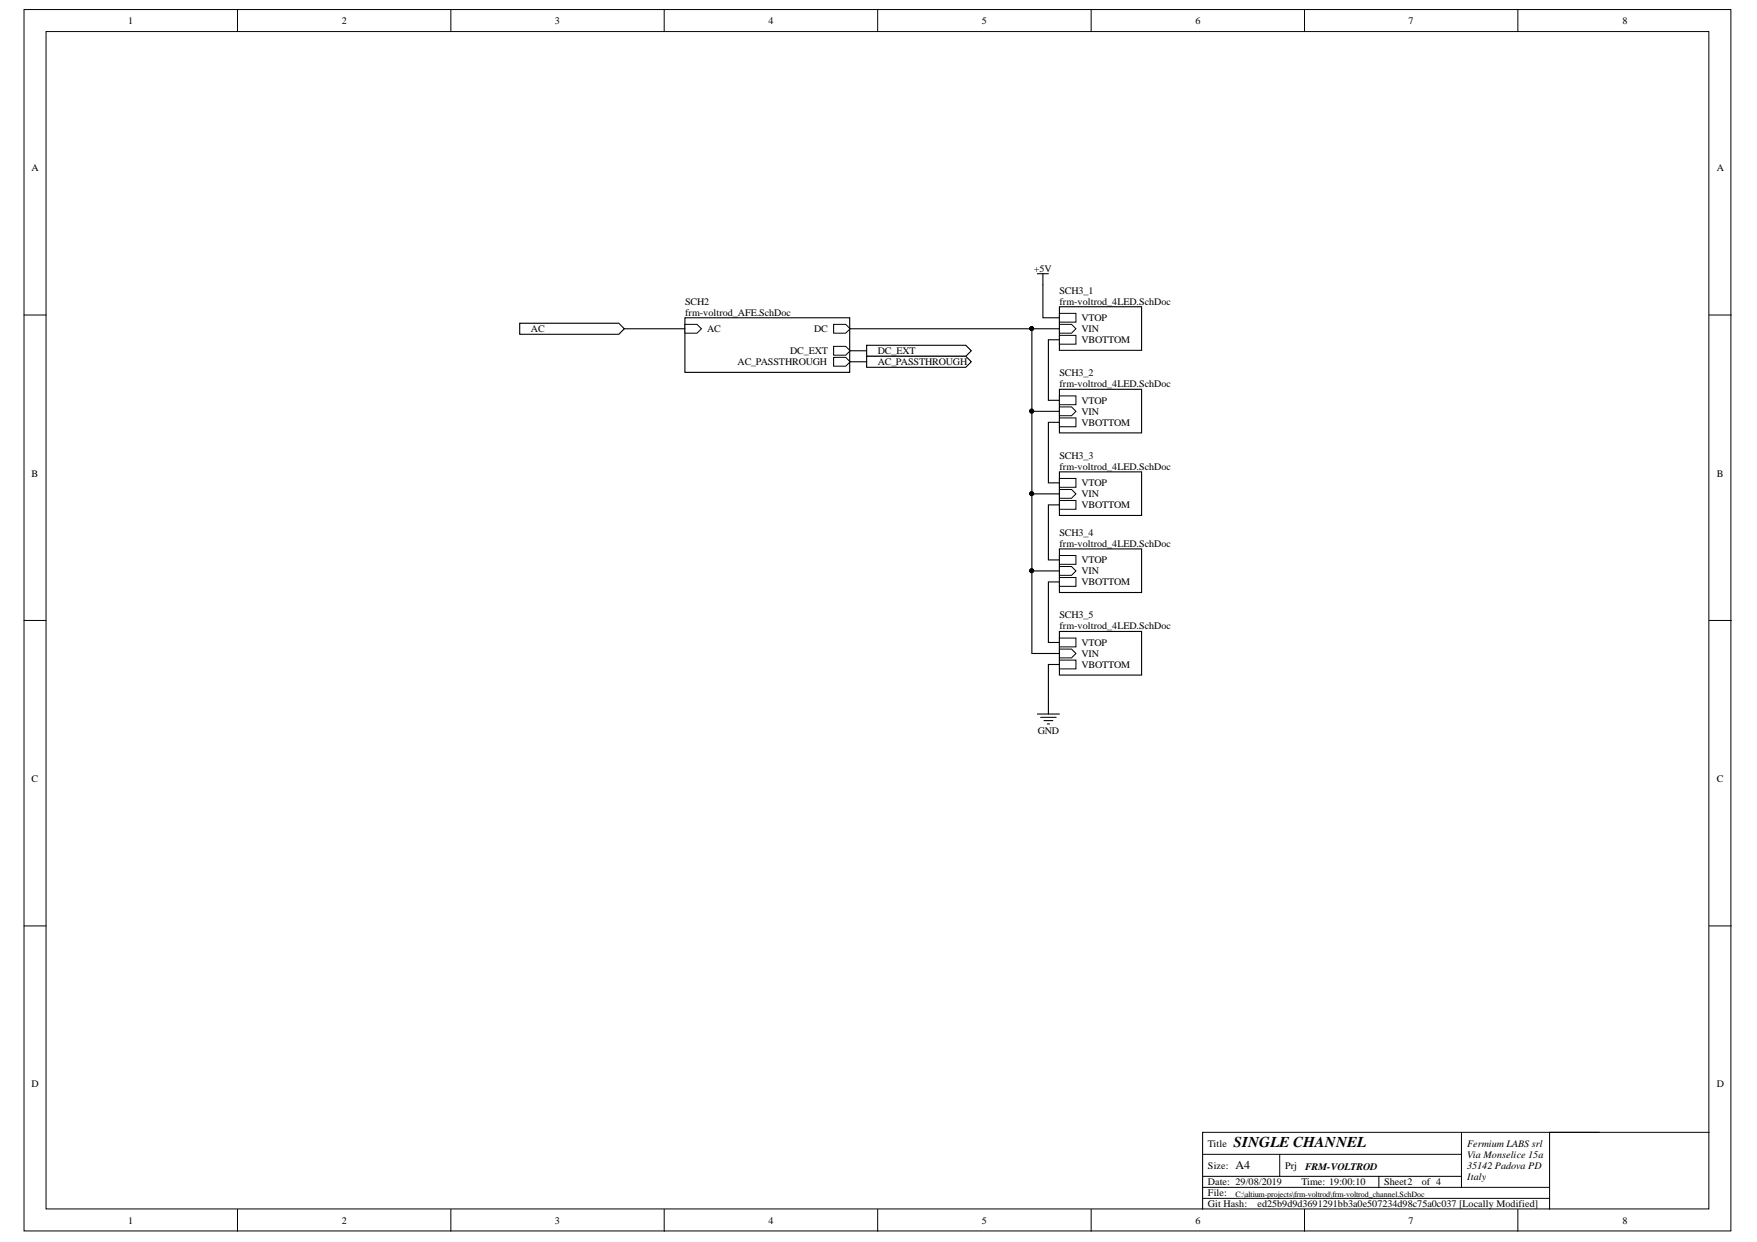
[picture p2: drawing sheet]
<svg xmlns="http://www.w3.org/2000/svg" width="297mm" height="210mm" viewBox="0 0 297 210" stroke-linecap="round" stroke-linejoin="round" font-family="sans-serif">
<defs><g id="words">
<text font-size="2.5" x="208.5" y="193.8">SINGLE CHANNEL</text>
<text font-size="2" x="208.9" y="197.6">A4</text>
<g font-size="1.7">
<text x="21.7" y="4">1</text>
<text x="57.8" y="4">2</text>
<text x="93.8" y="4">3</text>
<text x="129.9" y="4">4</text>
<text x="166" y="4">5</text>
<text x="202.1" y="4">6</text>
<text x="238.1" y="4">7</text>
<text x="274.3" y="4">8</text>
<text x="5.3" y="28.9">A</text>
<text x="290.3" y="28.9">A</text>
<text x="174.8" y="45.9">+5V</text>
<text x="115.8" y="51.5">SCH2</text>
<text x="115.8" y="53.3">frm-voltrod_AFE.SchDoc</text>
<text x="179.1" y="49.6">SCH3_1</text>
<text x="179.1" y="51.5">frm-voltrod_4LED.SchDoc</text>
<text x="89.8" y="56.1">AC</text>
<text x="119.5" y="56.1">AC</text>
<text x="133.6" y="59.8">DC_EXT</text>
<text x="137.6" y="56.1">DC</text>
<text x="148.4" y="59.8">DC_EXT</text>
<text x="182.8" y="54.3">VTOP</text>
<text x="182.8" y="58">VBOTTOM</text>
<text x="182.8" y="56.1">VIN</text>
<text x="124.7" y="61.7">AC_PASSTHROUGH</text>
<text x="148.4" y="61.7">AC_PASSTHROUGH</text>
<text x="179.1" y="63.6">SCH3_2</text>
<text x="179.1" y="65.4">frm-voltrod_4LED.SchDoc</text>
<text x="182.8" y="68.2">VTOP</text>
<text x="182.8" y="71.9">VBOTTOM</text>
<text x="182.8" y="70.1">VIN</text>
<text x="179.1" y="77.5">SCH3_3</text>
<text x="5.3" y="80.6">B</text>
<text x="179.1" y="79.4">frm-voltrod_4LED.SchDoc</text>
<text x="182.8" y="82.2">VTOP</text>
<text x="290.3" y="80.6">B</text>
<text x="182.8" y="85.9">VBOTTOM</text>
<text x="182.8" y="84">VIN</text>
<text x="179.1" y="90.5">SCH3_4</text>
<text x="179.1" y="92.4">frm-voltrod_4LED.SchDoc</text>
<text x="182.8" y="95.2">VTOP</text>
<text x="182.8" y="98.9">VBOTTOM</text>
<text x="182.8" y="97">VIN</text>
<text x="179.1" y="104.5">SCH3_5</text>
<text x="179.1" y="106.3">frm-voltrod_4LED.SchDoc</text>
<text x="182.8" y="109.1">VTOP</text>
<text x="182.8" y="112.8">VBOTTOM</text>
<text x="182.8" y="111">VIN</text>
<text x="175.5" y="124">GND</text>
<text x="5.3" y="132.2">C</text>
<text x="290.3" y="132.2">C</text>
<text x="5.3" y="183.8">D</text>
<text x="290.3" y="183.8">D</text>
<text x="204.2" y="193.8">Title</text>
<text x="204.2" y="197.5">Size:</text>
<text x="217.3" y="197.5">Prj</text>
<text x="220.6" y="197.7">FRM-VOLTROD</text>
<text x="248" y="193.8">Fermium LABS srl</text>
<text x="248" y="195.7">Via Monselice 15a</text>
<text x="248" y="197.5">35142 Padova PD</text>
<text x="204.2" y="200.3">Date: 29/08/2019</text>
<text x="204.2" y="202.2">File:</text>
<text x="220" y="200.3">Time: 19:00:10</text>
<text x="234" y="200.3">Sheet2</text>
<text x="240.3" y="200.3">of 4</text>
<text x="248" y="199.4">Italy</text>
<text x="21.7" y="206.8">1</text>
<text x="57.8" y="206.8">2</text>
<text x="93.8" y="206.8">3</text>
<text x="129.9" y="206.8">4</text>
<text x="166" y="206.8">5</text>
<text x="202.1" y="206.8">6</text>
<text x="204.2" y="204.1">Git Hash:</text>
<text x="212.6" y="204.1">ed25b9d9d3691291bb3a0e507234d98c75a0c037 [Locally Modified]</text>
<text x="238.1" y="206.8">7</text>
<text x="274.3" y="206.8">8</text>
</g>
<text font-size="1.4" x="208.9" y="202.3">C:\altium-projects\frm-voltrod\frm-voltrod_channel.SchDoc</text>
</g></defs>
<g fill="#fff" stroke="#000" stroke-width=".17">
<path d="M4.1 1.6h288.5v206.4h-288.5z"/>
<path d="M7.8 5.3h281.1v199h-281.1z"/>
</g>
<g fill="none" stroke="#000" stroke-width=".17">
<path d="M40.1 1.6v3.7M76.2 1.6v3.7M112.3 1.6v3.7M148.4 1.6v3.7M184.5 1.6v3.7M220.5 1.6v3.7M256.6 1.6v3.7M4.1 53.2h3.7M289 53.2h3.7M4.1 104.9h3.7M289 104.9h3.7M4.1 156.5h3.7"/>
<path d="M289 156.5h3.7M203.3 195.1h43.8M203.3 198.8h43.8M216.3 195.1v3.7M233.1 198.8v1.9M247.1 191.4v9.3M270.4 191.4h-67.1v13M289 191.4h-27v13M40.1 204.4v3.7M76.2 204.4v3.7M112.3 204.4v3.7M148.4 204.4v3.7"/>
<path d="M184.5 204.4v3.7M203.3 200.7h58.7M203.3 202.5h58.7M220.5 204.4v3.7M256.6 204.4v3.7"/>
</g>
<path d="M179.1 51.8h13.9v7.4h-13.9z" fill="none" stroke="#000" stroke-width=".19"/>
<path d="M179.1 53h2.8v1.4h-2.8z" fill-rule="evenodd" fill="#fff"/>
<path d="M179.1 53h2.8v1.4h-2.8z" fill="none" stroke="#000" stroke-width=".17"/>
<path d="M179.1 56.7h2.8v1.5h-2.8z" fill-rule="evenodd" fill="#fff"/>
<path d="M179.1 56.7h2.8v1.5h-2.8z" fill="none" stroke="#000" stroke-width=".17"/>
<path d="M179.1 54.8h2.1l.7 .8-.7 .7h-2.1z" fill-rule="evenodd" fill="#fff"/>
<path d="M179.1 54.8h2.1l.7 .8-.7 .7h-2.1z" fill="none" stroke="#000" stroke-width=".17"/>
<path d="M115.8 53.7h27.8v9.2h-27.8zM175.4 46.3h1.8M176.3 46.3v1.8M177.2 118.8v1.9M175.4 120.7h3.7M175.9 121.2h2.6M176.5 121.8h1.5M177.1 122.3h.3" fill="none" stroke="#000" stroke-width=".19"/>
<path d="M140.9 54.8h2.1l.7 .8-.7 .7h-2.1z" fill-rule="evenodd" fill="#fff"/>
<path d="M140.9 54.8h2.1l.7 .8-.7 .7h-2.1z" fill="none" stroke="#000" stroke-width=".17"/>
<path d="M140.9 60.4h2.1l.7 .7-.7 .8h-2.1z" fill-rule="evenodd" fill="#fff"/>
<path d="M140.9 60.4h2.1l.7 .7-.7 .8h-2.1z" fill="none" stroke="#000" stroke-width=".17"/>
<path d="M140.9 58.5h2.1l.7 .8-.7 .7h-2.1z" fill-rule="evenodd" fill="#fff"/>
<path d="M140.9 58.5h2.1l.7 .8-.7 .7h-2.1z" fill="none" stroke="#000" stroke-width=".17"/>
<path d="M115.8 54.8h2l.8 .8-.8 .7h-2z" fill-rule="evenodd" fill="#fff"/>
<path d="M115.8 54.8h2l.8 .8-.8 .7h-2z" fill="none" stroke="#000" stroke-width=".17"/>
<g fill="#fff" stroke="#000" stroke-width=".19">
<path d="M87.9 54.6h16.7l.9 1-.9 .9h-16.7z" fill-rule="evenodd"/>
<path d="M146.5 58.4h16.8l.9 .9-.9 .9h-16.8z" fill-rule="evenodd"/>
<path d="M146.5 60.2h16.8l.9 .9-.9 1h-16.8z" fill-rule="evenodd"/>
</g>
<path d="M179.1 65.8h13.9v7.4h-13.9z" fill="none" stroke="#000" stroke-width=".19"/>
<path d="M179.1 66.9h2.8v1.5h-2.8z" fill-rule="evenodd" fill="#fff"/>
<path d="M179.1 66.9h2.8v1.5h-2.8z" fill="none" stroke="#000" stroke-width=".17"/>
<path d="M179.1 70.6h2.8v1.5h-2.8z" fill-rule="evenodd" fill="#fff"/>
<path d="M179.1 70.6h2.8v1.5h-2.8z" fill="none" stroke="#000" stroke-width=".17"/>
<path d="M179.1 68.8h2.1l.7 .7-.7 .8h-2.1z" fill-rule="evenodd" fill="#fff"/>
<path d="M179.1 68.8h2.1l.7 .7-.7 .8h-2.1z" fill="none" stroke="#000" stroke-width=".17"/>
<path d="M179.1 79.7h13.9v7.4h-13.9z" fill="none" stroke="#000" stroke-width=".19"/>
<path d="M179.1 80.9h2.8v1.5h-2.8z" fill-rule="evenodd" fill="#fff"/>
<path d="M179.1 80.9h2.8v1.5h-2.8z" fill="none" stroke="#000" stroke-width=".17"/>
<path d="M179.1 84.6h2.8v1.5h-2.8z" fill-rule="evenodd" fill="#fff"/>
<path d="M179.1 84.6h2.8v1.5h-2.8z" fill="none" stroke="#000" stroke-width=".17"/>
<path d="M179.1 82.7h2.1l.7 .8-.7 .7h-2.1z" fill-rule="evenodd" fill="#fff"/>
<path d="M179.1 82.7h2.1l.7 .8-.7 .7h-2.1z" fill="none" stroke="#000" stroke-width=".17"/>
<path d="M179.1 92.8h13.9v7.3h-13.9z" fill="none" stroke="#000" stroke-width=".19"/>
<path d="M179.1 93.9h2.8v1.5h-2.8z" fill-rule="evenodd" fill="#fff"/>
<path d="M179.1 93.9h2.8v1.5h-2.8z" fill="none" stroke="#000" stroke-width=".17"/>
<path d="M179.1 97.6h2.8v1.5h-2.8z" fill-rule="evenodd" fill="#fff"/>
<path d="M179.1 97.6h2.8v1.5h-2.8z" fill="none" stroke="#000" stroke-width=".17"/>
<path d="M179.1 95.7h2.1l.7 .8-.7 .7h-2.1z" fill-rule="evenodd" fill="#fff"/>
<path d="M179.1 95.7h2.1l.7 .8-.7 .7h-2.1z" fill="none" stroke="#000" stroke-width=".17"/>
<path d="M179.1 106.7h13.9v7.4h-13.9z" fill="none" stroke="#000" stroke-width=".19"/>
<path d="M179.1 107.8h2.8v1.5h-2.8z" fill-rule="evenodd" fill="#fff"/>
<path d="M179.1 107.8h2.8v1.5h-2.8z" fill="none" stroke="#000" stroke-width=".17"/>
<path d="M179.1 111.6h2.8v1.4h-2.8z" fill-rule="evenodd" fill="#fff"/>
<path d="M179.1 111.6h2.8v1.4h-2.8z" fill="none" stroke="#000" stroke-width=".17"/>
<path d="M179.1 109.7h2.1l.7 .7-.7 .8h-2.1z" fill-rule="evenodd" fill="#fff"/>
<path d="M179.1 109.7h2.1l.7 .7-.7 .8h-2.1z" fill="none" stroke="#000" stroke-width=".17"/>
<g fill="none" stroke="#000" stroke-width=".19">
<path d="M105.5 55.6h10.3M143.7 55.6h35.4M143.7 59.3h2.8M174.5 55.6v13.9h4.6M176.3 48.1v5.6h2.8M179.1 57.4h-1.9v10.3h1.9M143.7 61.1h2.8M174.5 69.5v40.9h4.6M179.1 71.4h-1.9v10.2h1.9M174.5 83.5h4.6M174.5 96.5h4.6M179.1 85.3h-1.9v9.3h1.9"/>
<path d="M179.1 98.4h-1.9v10.2h1.9M179.1 112.3h-1.9v6.5"/>
</g>
<g fill="#000" stroke="#000" stroke-width=".17">
<circle cx="174.4" cy="55.5" r=".34"/>
<circle cx="174.4" cy="69.5" r=".34"/>
<circle cx="174.4" cy="83.4" r=".34"/>
<circle cx="174.4" cy="96.5" r=".34"/>
</g>
<use href="#words"/>
</svg>
